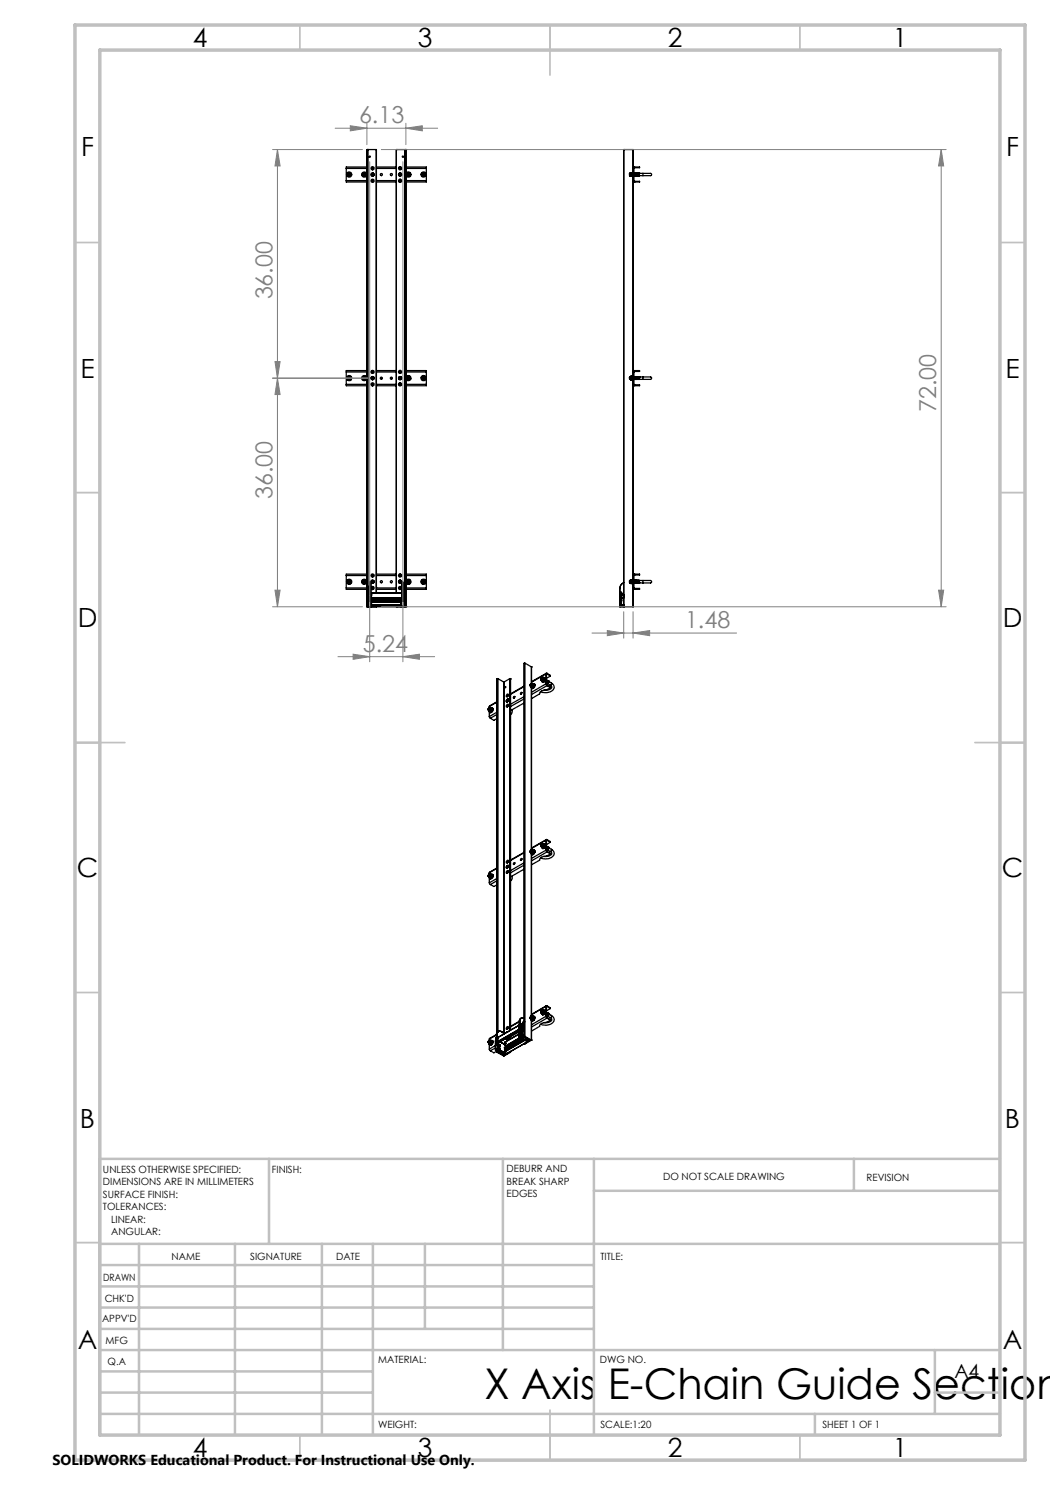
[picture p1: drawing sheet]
<svg xmlns="http://www.w3.org/2000/svg" width="210mm" height="297mm" viewBox="0 0 210 297" stroke-linecap="round" stroke-linejoin="round" font-family="sans-serif">
<defs><g id="words">
<text font-size="8.5" x="96.9" y="279.7">X Axis E-Chain Guide Section</text>
<g font-size="5.3">
<text x="38.5" y="9.5">4</text>
<text x="83.5" y="9.5">3</text>
<text x="133.6" y="9.5">2</text>
<text x="178.6" y="9.5">1</text>
<text x="16.2" y="31.3">F</text>
<text x="201.2" y="31.3">F</text>
<text x="16.1" y="75.5">E</text>
<text x="201.1" y="75.5">E</text>
<text x="15.5" y="125.5">D</text>
<text x="200.5" y="125.5">D</text>
<text x="15.4" y="175.5">C</text>
<text x="200.4" y="175.5">C</text>
<text x="16" y="225.5">B</text>
<text x="201" y="225.5">B</text>
<text x="15.5" y="269.8">A</text>
<text x="200.5" y="269.8">A</text>
<text x="38.5" y="291.5">4</text>
<text x="83.5" y="291.5">3</text>
<text x="133.6" y="291.5">2</text>
<text x="178.6" y="291.5">1</text>
</g>
<g font-size="4.7" fill="#808080">
<text x="71.8" y="24.6">6.13</text>
<text x="54.5" y="59.9" transform="rotate(-90 54.5 59.9)">36.00</text>
<text x="187.2" y="82.4" transform="rotate(-90 187.2 82.4)">72.00</text>
<text x="54.5" y="99.8" transform="rotate(-90 54.5 99.8)">36.00</text>
<text x="137" y="125.6">1.48</text>
<text x="72.6" y="130.3">5.24</text>
</g>
<text font-size="3.9" x="190.9" y="275.5">A4</text>
<text font-size="2.9" x="10.5" y="292.9">SOLIDWORKS Educational Product. For Instructional Use Only.</text>
<g font-size="2">
<text x="20.6" y="234.6">UNLESS OTHERWISE SPECIFIED:</text>
<text x="20.6" y="237.1">DIMENSIONS ARE IN MILLIMETERS</text>
<text x="20.6" y="239.6">SURFACE FINISH:</text>
<text x="54.4" y="234.6">FINISH:</text>
<text x="101.3" y="234.5">DEBURR AND</text>
<text x="101.3" y="237">BREAK SHARP</text>
<text x="101.3" y="239.5">EDGES</text>
<text x="132.6" y="236">DO NOT SCALE DRAWING</text>
<text x="173.3" y="236.2">REVISION</text>
<text x="20.6" y="242.1">TOLERANCES:</text>
<text x="22.2" y="244.6">LINEAR:</text>
<text x="22.2" y="247.1">ANGULAR:</text>
<text x="34.3" y="252">NAME</text>
<text x="50" y="251.9">SIGNATURE</text>
<text x="67.2" y="251.9">DATE</text>
<text x="120.1" y="251.9">TITLE:</text>
<text x="20.6" y="256.1">DRAWN</text>
<text x="20.9" y="260.3">CHK'D</text>
<text x="20.4" y="264.4">APPV'D</text>
<text x="21.1" y="268.8">MFG</text>
<text x="21.5" y="273">Q.A</text>
<text x="75.6" y="272.5">MATERIAL:</text>
<text x="120" y="272.5">DWG NO.</text>
<text x="75.6" y="285.5">WEIGHT:</text>
<text x="120.1" y="285.6">SCALE:1:20</text>
<text x="164.5" y="285.6">SHEET 1 OF 1</text>
</g>
</g></defs>
<g fill="none" stroke="#000" stroke-width=".25">
<path d="M69.3 36.1v.3h4.1M69.3 33.7v2.4M69.3 33.7h4.1M69.3 36.1h4.1M69.5 35.1l.3 .2M69.5 34.7v.4M69.5 34.7l-.1 .2 .1 .2M69.5 35.1l.1 .2h.2M69.6 35h.1M69.7 34.8l-.1 .1M69.8 34.7h.1M69.8 34.5l.3 .2"/>
<path d="M69.8 34.5l-.3 .2M69.8 34.5h-.2l-.1 .2M69.8 34.7a.23 .23 0 0 0-.2 .2 .23 .23 0 0 0 .3 .2 .23 .23 0 0 0 0-.4l-.2 .1M69.8 34.7l-.2 .2M69.8 34.7a.24 .24 0 0 1 .3 .3 .24 .24 0 0 1-.4 .1 .24 .24 0 0 1-.1-.3M70 35.1h.1M70 34.7h.1M70.1 34.7v.4M70.1 35.1l-.3 .2M70.1 34.7l.1 .2-.1 .2M70.1 35.1l-.1 .2h-.2M72.5 35.1l.3 .2"/>
<path d="M72.5 34.7v.4M72.5 34.7l-.1 .2 .1 .2M72.5 35.1l.1 .2h.2M72.6 35l.1 .1M72.8 34.7h.1M72.8 34.5l.4 .2M72.8 34.5l-.3 .2M72.8 34.5h-.2l-.1 .2M72.8 34.5h.3l.1 .2M72.8 34.7a.22 .22 0 0 0-.2 .2 .22 .22 0 0 0 .3 .2 .22 .22 0 0 0 .1-.4h-.3v.2M72.8 34.7l-.1 .2M72.8 34.7a.24 .24 0 0 1 .3 .3 .24 .24 0 0 1-.4 .1 .24 .24 0 0 1-.1-.3"/>
<path d="M73 34.7h.1M73 35.1h.1M73.2 34.7v.4M73.2 35.1l-.4 .2M73.2 34.7l.1 .2-.1 .2M73.2 35.1l-.1 .2h-.3M73.4 34.9a.52 .52 0 0 0-.8-.5 .52 .52 0 0 0-.1 .9 .52 .52 0 0 0 .8-.2l.1-.1M73.4 33.4h-4.1v.3M73.4 29.9h.1M73.4 29.9h1.8M73.4 29.9v91.5M73.5 29.9h.1"/>
<path d="M73.5 29.9v91.5M74.4 33.7h.3M74.4 36.1h.3M74.4 34.9l.1 .1M74.4 34.8h.2M74.4 34.8v.1M74.6 34.8v.1M74.6 35h-.1M74.6 34.9v.1M75.2 29.9l.1 88.7M75.2 29.9v88.7M75.3 33.4h4"/>
<path d="M75.3 36.4h4M75.3 33.7h4M75.3 36.1h4M79.3 29.9h.1M79.3 29.9h1.9M79.3 29.9v88.7M79.9 33.7h.3M79.9 36.1h.3M79.9 34.9v.1M79.9 35h.1M80 34.8h.1M80 34.8l-.1 .1"/>
<path d="M80.1 34.8v.1M80.1 34.9l-.1 .1M81 29.9v91.5M81 29.9h.1M81.2 34.9a.51 .51 0 0 1 .8-.4 .51 .51 0 0 1 0 .8 .51 .51 0 0 1-.8-.3M81.2 33.4h4.1v.3M81.2 29.9h.1M81.2 29.9v91.5M81.2 33.7h4.1M81.2 36.1h4.1M81.4 35.1l.3 .2M81.4 34.7v.4"/>
<path d="M81.4 34.7l-.1 .2 .1 .2M81.4 35.1l.1 .2h.2M81.5 35h.1M81.7 34.7h.1M81.7 34.7a.23 .23 0 0 0-.3 .3 .23 .23 0 0 0 .4 .1 .23 .23 0 0 0 0-.4l-.3 .2M81.7 34.7l-.2 .2M81.7 34.7a.24 .24 0 0 1 .2 .2 .24 .24 0 0 1-.3 .2 .24 .24 0 0 1-.1-.3M81.7 34.5l.3 .2M81.7 34.5l-.3 .2M81.7 34.5h-.2l-.1 .2M81.8 34.7h.1M81.8 35.1h.1"/>
<path d="M81.9 34.7h.1M82 34.7v.4M82 35.1l-.3 .2M82 34.7l.1 .2-.1 .2M82 35.1l-.1 .2h-.2M84.4 35.1l.3 .2M84.4 34.7v.4M84.4 34.7l-.1 .2 .1 .2M84.5 35h.1M84.7 34.7h.1M84.7 34.7a.22 .22 0 0 0-.2 .2 .22 .22 0 0 0 .3 .2 .22 .22 0 0 0 0-.4h-.2l-.1 .2M84.7 34.7l-.2 .2"/>
<path d="M84.7 34.7a.24 .24 0 0 1 .2 .3 .24 .24 0 0 1-.3 .1 .24 .24 0 0 1-.1-.3M84.7 34.6l.3 .2M84.7 34.6l-.3 .1M84.7 34.6l-.2-.1-.1 .2M84.7 34.6h.2l.1 .2M84.8 35.1h.1M84.8 34.7h.1M84.9 34.8h.1M85 35.1l-.3 .2M85 34.8v.3M85 34.8l.1 .2-.1 .1M85.3 36.1v.3h-4.1"/>
<path d="M85.3 33.7v2.4M124.7 29.9h.1M124.7 29.9h1.9M124.7 29.9v91.5M125.9 34.7h.1M125.9 34.7v.4M125.9 35.1h.1M125.9 34.7l.1 .4M126 34.7h.1M126 34.7v.4M126 35.1h.1M126 34.7l.1 .4"/>
<path d="M126.1 35.1h.1M126.1 34.7h.1M126.1 34.7v.4M126.1 35.2l.1 .1M126.1 34.6v.6M126.1 34.7v.1M126.2 34.6v.6M126.2 34.5l-.1 .1M126.2 35.3h.1M126.2 34.5h.1M126.2 34.8v.2M126.2 34.8v.3"/>
<path d="M126.2 35.1v.2M126.2 34.6v.2M126.2 34.5v.1M126.2 34.5v.3M126.2 35v.1M126.2 35h.4M126.2 34.5h.4M126.2 35.3h.4M126.6 34.4v.6M126.6 35v.4M126.6 35.4h.1M126.6 34.4h.1"/>
<path d="M126.6 29.9v91.5M126.6 29.9v4.5M126.6 35.4v39.7M126.6 34.7h.1M126.6 35.1h.1M126.8 34.7v.4M126.8 34.9v.2M126.8 36.1h-.2l.1 .2 .2 .1M126.8 36.1l.1 .2M126.8 33.7v2.4M126.8 34.7h.1M126.8 35.1h.1"/>
<path d="M126.8 34.7l.1 .4M126.9 35.1h.1M126.9 34.7h.1M126.9 34.7v.4M126.9 34.7l.1 .4M126.9 33.5l-.1 .2M126.9 33.4l-.3 .2 .2 .1M126.9 33.4h1v.1h-1M126.9 36.3h1v.1h-1M126.9 33.4v.1M126.9 36.3v.1M127 35.1h.1"/>
<path d="M127 34.7v.4M127 34.7h.1M127 34.7l.1 .4M127.1 35.1h.1M127.1 34.7h.1M127.1 35.1h-.1M127.1 34.7v.4M127.1 34.7h-.1M127.1 34.7l.1 .4M127.2 35.1h.1M127.2 34.7h.1M127.2 34.7v.4"/>
<path d="M127.2 34.7l.1 .4M127.3 35.1h.1M127.3 34.7v.4M127.3 34.7l.1 .4M127.3 34.7h.1M127.4 35.1h.1M127.4 34.7h.1M127.4 34.7v.4M127.4 34.7l.1 .4M127.5 34.7h-.1M127.5 34.7h.1M127.5 35.1h-.1"/>
<path d="M127.5 35.1h.1M127.5 34.7v.4M127.5 34.7l.1 .4M127.6 34.7h.1M127.6 34.7v.4M127.6 35.1h.1M127.6 34.7l.1 .4M127.7 35.1h.1M127.7 34.7h.1M127.7 34.7v.4M127.7 34.7l.1 .4M127.8 34.7h-.1"/>
<path d="M127.8 35.1h.1M127.8 34.7h.1M127.8 35.1h-.1M127.8 34.7v.4h.8M127.8 34.7h.8M128.6 34.7h.3a1.35 1.35 0 0 1 1.4 .2v.1a1.55 1.55 0 0 1-1.4 .1h-.3M128.6 34.7v.4M69.3 76.9v.2h4.1M69.3 74.4v2.5M69.3 74.4h4.1M69.3 76.9h4.1M69.5 75.6l.1 .3"/>
<path d="M69.6 75.9h.4M69.7 75.5a.22 .22 0 0 0 0 .3 .22 .22 0 0 0 .3-.1 .22 .22 0 0 0-.2-.3l-.2 .3M69.7 75.3l-.2 .3M69.7 75.3h.4M69.7 75.3l.2-.1 .2 .1M69.7 75.3h-.2v.3M69.8 75.9h.1M69.8 75.4l-.1 .1M69.8 75.4l-.2 .3M69.8 75.4a.24 .24 0 0 1 .3 .3 .24 .24 0 0 1-.4 .1 .24 .24 0 0 1-.1-.3M70.1 75.6h.1M70.1 75.3l.1 .4"/>
<path d="M70.2 75.7l-.2 .2M72.5 75.7l.2 .2M72.5 75.7v.1l.2 .1M72.6 75.7h.1M72.6 75.3l-.1 .4M72.6 75.3h.4M72.6 75.3l.2-.1 .2 .1M72.8 75.4h.1M72.8 75.4a.21 .21 0 0 0-.2 .2 .21 .21 0 0 0 .3 .2 .21 .21 0 0 0 .1-.3 .18 .18 0 0 0-.2-.1 .18 .18 0 0 0-.1 .3M72.8 75.4l-.1 .3M72.8 75.4a.24 .24 0 0 1 .3 .3 .24 .24 0 0 1-.4 .2 .24 .24 0 0 1-.1-.4M72.9 75.9h.1"/>
<path d="M73 75.3l.2 .3M73 75.3l.2 .1v.2M73 75.5h.1M73.1 75.5h.1M73.1 75.9h-.4M73.1 75.9l-.2 .2-.2-.2M73.1 75.6h.1M73.2 75.6l-.1 .3M73.2 75.6v.2l-.1 .1M73.4 75.6a.51 .51 0 0 0-.8-.4 .51 .51 0 0 0 0 .8 .51 .51 0 0 0 .8-.3M73.4 74.1h-4.1v.3M74.4 74.4h.3"/>
<path d="M74.4 76.9h.3M74.4 75.6v.1M74.4 75.7h.1M74.5 75.5l.1 .1M74.5 75.5l-.1 .1M74.6 75.6v.1M74.6 75.7h-.1M75.3 74.1h4M75.3 77.1h4M75.3 74.4h4M75.3 76.9h4M79.9 74.4h.3"/>
<path d="M79.9 76.9h.3M79.9 75.6v.1M79.9 75.7h.1M80 75.5l.1 .1M80 75.5l-.1 .1M80.1 75.6v.1M80.1 75.7h-.1M81.2 75.6a.51 .51 0 0 1 .8-.4 .51 .51 0 0 1 0 .9 .51 .51 0 0 1-.8-.4M81.2 74.1h4.1v.3M81.2 74.4h4.1M81.2 76.9h4.1M81.4 75.7l.2 .3"/>
<path d="M81.4 75.7v.2l.2 .1M81.4 75.4v.3M81.4 75.4l-.1 .1 .1 .2M81.7 75.4a.22 .22 0 0 0-.3 .2 .22 .22 0 0 0 .3 .2 .22 .22 0 0 0 .1-.3h-.2l-.1 .2M81.7 75.4l-.2 .3M81.7 75.4a.24 .24 0 0 1 .2 .3 .24 .24 0 0 1-.3 .1 .24 .24 0 0 1-.1-.3M81.8 75.8h.1M81.8 75.3l.2 .2M81.8 75.3l-.4 .1M81.8 75.5h.1M81.9 75.5h.1M82 75.9l-.4 .1"/>
<path d="M82 75.5v.4M82 75.5l.1 .2-.1 .2M84.4 75.8l.3 .2M84.4 75.4v.4M84.4 75.4l-.1 .2 .1 .2M84.5 75.7h.1M84.7 75.4l.1 .1M84.7 75.4a.21 .21 0 0 0-.2 .2 .21 .21 0 0 0 .2 .2 .21 .21 0 0 0 .1-.3 .18 .18 0 0 0-.2-.1 .18 .18 0 0 0-.1 .3M84.7 75.4l-.2 .3M84.7 75.4a.24 .24 0 0 1 .2 .3 .24 .24 0 0 1-.3 .2 .24 .24 0 0 1-.1-.4M84.7 75.4h.1M84.7 75.3l.3 .2"/>
<path d="M84.7 75.3l-.3 .1M84.7 75.3l-.2-.1-.1 .2M84.8 75.8h.1M84.8 75.5h.1M84.8 75.4v.1M84.9 75.5h.1M85 75.8l-.3 .2M85 75.8l-.1 .2h-.2M85 75.5v.3M85 75.5l.1 .2-.1 .1M85.3 76.9v.2h-4.1M85.3 74.4v2.5"/>
<path d="M125.9 75.5h.1M125.9 75.5v.3M125.9 75.8l.1 .1M125.9 75.4v.1M125.9 75.4h.1M125.9 75.8h.1M125.9 75.4l.1 .5M126 75.5v.3M126 75.9h.1M126 75.5h.1M126 75.4v.1M126 75.8v.1"/>
<path d="M126 75.4l.1 .5M126 75.4h.1M126 75.8h.1M126 75.8l.1 .1M126 75.4l.1 .1M126.1 75.9h.1M126.1 75.5h.1M126.1 75.5v.3M126.1 75.9l.1 .1M126.1 75.4v.1M126.1 75.8h.1M126.1 75.4h.1"/>
<path d="M126.1 75.8v.1M126.1 75.4v.2M126.2 75.3v.7M126.2 75.3l-.1 .6M126.2 76h.1M126.2 75.3h.1M126.2 75.5v.2M126.2 75.5v.3M126.2 75.8v.2M126.2 75.3v.2M126.2 75.2v.1M126.2 75.2h.1"/>
<path d="M126.2 75.2v.3M126.2 75.7v.1M126.2 75.7h.4M126.2 75.3h.4M126.2 76h.4M126.2 75.2h.4M126.6 75.4h.1M126.6 75.1v1M126.6 76.1h.1M126.6 75.1h.1M126.6 76.1v39.7M126.8 75.5v.3"/>
<path d="M126.8 75.6v.2M126.8 76.9l.1 .1M126.8 76.9l-.2 .1 .3 .1M126.8 74.4v2.5M126.8 75.4h.1M126.8 75.8l.1 .1M126.8 75.4l.1 .1M126.8 75.8h.1M126.8 75.4l.1 .5M126.9 75.9h.1M126.9 75.5h.1M126.9 75.5v.3"/>
<path d="M126.9 75.4v.1M126.9 75.8v.1M126.9 75.4h.1M126.9 75.8h.1M126.9 75.4v.5M126.9 75.4l.1 .5M126.9 75.5l.1 .3M126.9 74.1l-.3 .2 .2 .1M126.9 74.3l-.1 .1M126.9 74.1h1v.2h-1M126.9 77h1v.1h-1M126.9 74.1v.2"/>
<path d="M126.9 77v.1M127 75.4v.1M127 75.8v.1M127 75.5v.3M127 75.4v.5M127 75.4h.1M127 75.9h.1M127 75.8h.1M127 75.5h.1M127 75.5l.1 .3M127.1 75.4l-.1 .1M127.1 75.8v.1"/>
<path d="M127.1 75.4h.1M127.1 75.4v.1M127.1 75.8l-.1 .1M127.1 75.8h.1M127.1 75.4v.5M127.1 75.9h.1M127.1 75.5h.1M127.1 75.5v.3M127.1 75.8l.1 .1M127.1 75.4l.1 .1M127.1 75.4l.1 .5M127.2 75.9h.1"/>
<path d="M127.2 75.5h.1M127.2 75.5v.3M127.2 75.4v.1M127.2 75.8v.1M127.2 75.4h.1M127.2 75.8h.1M127.2 75.4v.5M127.2 75.4l.1 .5M127.2 75.5l.1 .3M127.3 75.4v.1M127.3 75.8v.1M127.3 75.5v.3"/>
<path d="M127.3 75.4l.1 .5M127.3 75.4h.1M127.3 75.9h.1M127.3 75.8h.1M127.3 75.8l.1 .1M127.3 75.4l.1 .1M127.4 75.9h.1M127.4 75.5h.1M127.4 75.5v.3M127.4 75.4v.1M127.4 75.8v.1M127.4 75.4h.1"/>
<path d="M127.4 75.8h.1M127.4 75.4v.5M127.4 75.5l.1 .3M127.5 75.4l-.1 .1M127.5 75.8v.1M127.5 75.4h.1M127.5 75.4v.1M127.5 75.8l-.1 .1M127.5 75.8h.1M127.5 75.4v.5M127.5 75.9h.1M127.5 75.5h.1"/>
<path d="M127.5 75.5v.3M127.5 75.8l.1 .1M127.5 75.4l.1 .5M127.6 75.4v.1M127.6 75.5v.3M127.6 75.9h.1M127.6 75.5h.1M127.6 75.8v.1M127.6 75.4l.1 .5M127.6 75.4h.1M127.6 75.8h.1M127.6 75.8l.1 .1"/>
<path d="M127.6 75.4l.1 .1M127.7 75.9h.1M127.7 75.5h.1M127.7 75.5v.3M127.7 75.4v.1M127.7 75.8v.1M127.7 75.4h.1M127.7 75.8h.1M127.7 75.4v.5M127.7 75.5l.1 .3M127.8 75.4l-.1 .1M127.8 75.4h.1"/>
<path d="M127.8 75.8l-.1 .1M127.8 75.8h.1M127.8 75.4v.5h.8M127.8 75.4v.1M127.8 75.4h.8M128.6 75.4h.3a1.35 1.35 0 0 1 1.4 .2v.1a1.35 1.35 0 0 1-1.4 .2h-.3M128.6 75.4v.5M69.3 117.6v.3h4.1M69.3 115.1v2.5M69.3 115.1h4.1M69.3 117.6h4.1M69.5 116.4l.2 .3"/>
<path d="M69.6 116.3l.1 .2M69.6 116.1l-.1 .3M69.6 116.1l-.2 .1 .1 .2M69.7 116.6h.1M69.8 116.1h.1M69.8 116.1a.23 .23 0 0 0-.2 .2 .23 .23 0 0 0 .3 .2 .23 .23 0 0 0 .1-.3h-.3M69.8 116.1l-.2 .3 .1-.2M69.8 116.1a.24 .24 0 0 1 .3 .3 .24 .24 0 0 1-.3 .2 .24 .24 0 0 1-.2-.3v-.1M70 116l-.4 .1M70 116l.2 .3M70 116l.1 .1 .1 .2M70 116.5h.1"/>
<path d="M70.1 116.6l-.4 .1M70.1 116.6l-.2 .2-.2-.1M70.2 116.3l-.1 .3M70.2 116.3v.2l-.1 .1M72.5 116.3l.2 .4M72.5 116.3v.3l.2 .1M72.6 116.5h.1M72.7 116.7h.3M72.7 116l-.2 .3M72.7 116h.3M72.7 116l.1-.1 .2 .1M72.7 116l-.2 .1v.2"/>
<path d="M72.7 116.7l.1 .1 .2-.1M72.7 116.2l.1-.1-.1 .3a.2 .2 0 0 1 .2-.2 .2 .2 0 0 1 .2 .3 .2 .2 0 0 1-.4 0l-.1-.2zM72.7 116.5h.1M72.8 116.1a.24 .24 0 0 1 .3 .3 .24 .24 0 0 1-.3 .2 .24 .24 0 0 1-.2-.4M72.8 116.1h.1M73 116.1h.1M73 116.5h.1M73 116.1v.1M73 116l.2 .3M73 116l.2 .1v.2M73.1 116.5h.1M73.2 116.3l-.2 .4"/>
<path d="M73.2 116.3v.3l-.2 .1M73.4 116.3a.51 .51 0 0 0-.8-.4 .51 .51 0 0 0 0 .9 .51 .51 0 0 0 .8-.4M73.4 114.8h-4.1v.3M73.7 119.5h.5v.1l6.7-.1M73.7 117.3v.8M73.7 118.9h.5M73.7 119.3v.2M73.7 117.3h.2M73.7 118.1h.2M73.9 119.7l-.2 .2 .2 .2M73.9 119.7l.3 .2-.3 .2M73.9 116.4v1.3"/>
<path d="M73.9 119.8l-.1 .1 .1 .1M73.9 119.8l.2 .1-.2 .1M73.9 117.7v.7h-.2v.7v2.3M73.9 117.7h.3M73.9 116.4h.3M74.2 119.2h.1M74.2 116.4v1.3M74.2 118.9h.1M74.2 117.7v1h-.5M74.2 118.9v.4h-.5M74.2 118.6h6.2M74.3 119.6h.1"/>
<path d="M74.3 119.6v1.8M74.4 115.1h.3M74.4 117.6h.3M74.4 116.4h.1M74.4 116.3v.1M74.5 116.2l.1 .1M74.5 116.2l-.1 .1M74.6 116.3v.1M74.6 116.4h-.1M75.2 119.6v.4M75.3 114.8h4M75.3 117.9h4"/>
<path d="M75.3 119.6v.4M75.3 115.1h4M75.3 117.6h4M79.3 119.6v.4M79.9 115.1h.3M79.9 117.6h.3M79.9 116.4h.1M79.9 116.3v.1M80 116.2l.1 .1M80 116.2l-.1 .1M80.1 116.4h-.1M80.1 116.3v.1"/>
<path d="M80.3 119.6h.1M80.3 119.6v1.8M80.4 119.2h.1M80.4 116.4v1.3M80.4 117.7v1h.4M80.4 117.7h.2M80.4 116.4h.2M80.6 119.7l.2 .1v.2l-.2 .1M80.6 119.7l-.2 .1 .2 .3M80.6 119.7l-.2 .2 .2 .2M80.6 119.7l.2 .2-.2 .2M80.6 116.4v1.3"/>
<path d="M80.6 117.3h.2v.8h-.2M80.6 119.8h.1l-.1 .2M80.6 119.8h-.1l.1 .2M80.6 119.8l.1 .1-.1 .1M80.6 119.8l-.1 .1 .1 .1M80.6 117.7v.7h.2l.1 .7v2.3M80.8 118.9h-.4v.4h.5M80.8 119.3v.2M81.2 116.3a.52 .52 0 0 1 .8-.4 .52 .52 0 0 1 0 .9 .52 .52 0 0 1-.8-.4M81.2 114.8h4.1v.3M81.2 115.1h4.1M81.2 117.6h4.1"/>
<path d="M81.4 116.5l.2 .2M81.4 116.5v.2h.2M81.4 116.1v.4M81.5 116.2l.2-.1-.2 .3a.2 .2 0 0 1 .2-.2 .2 .2 0 0 1 .2 .3 .2 .2 0 0 1-.3 0zM81.6 116.6h.1M81.7 116.1a.24 .24 0 0 1 .2 .2 .24 .24 0 0 1-.2 .3 .24 .24 0 0 1-.2-.3v-.1M81.7 116.1h.1M81.7 116l-.3 .1M81.7 116l.3 .2M81.7 116h-.2l-.1 .1M81.9 116.4h.1M82 116.6l-.4 .1"/>
<path d="M82 116.6l-.2 .1h-.2M82 116.2v.4M84.4 116.2v.4M84.4 116.2l-.1 .2 .1 .2M84.4 116.6l.3 .1M84.4 116.6l.1 .1h.2M84.6 116.6h.1M84.7 116.6h.1M84.7 116l-.3 .2M84.7 116l.3 .1M84.7 116h.2l.1 .1M84.7 116.1l.2 .2"/>
<path d="M84.7 116.1l-.2 .1M84.7 116.1l-.2 .3a.22 .22 0 0 1 .3-.2 .22 .22 0 0 1 .1 .3 .22 .22 0 0 1-.3 0l-.1-.3M84.7 116.1a.24 .24 0 0 1 .2 .3 .24 .24 0 0 1-.3 .2 .24 .24 0 0 1-.1-.4M84.7 116.1h.1M84.9 116.4h.1M85 116.1v.4M85 116.1l.1 .2-.1 .2M85 116.5l-.3 .2M85.3 117.6v.3h-4.1M85.3 115.1v2.5M124 118.4h.2l.5 .5M124 117.7v3.7h2.6"/>
<path d="M124 119.3h.3v.2h-.3M124 118.7h.3v.2h-.3M124 119.1h.7M124 119h.7M124.3 119.7v1.3h.4h-.2M124.3 119.7v.5M124.4 116.8l-.4 .9 .1-.6 .6-.5zM124.7 119.3v.4h-.4M125.9 116.2h.1M125.9 116.2v.3M125.9 116.2v.4M125.9 116.5l.1 .1"/>
<path d="M125.9 116.1v.1M125.9 116.1h.1M125.9 116.5v.1M125.9 116.5h.1M125.9 116.1l.1 .5M126 116.2v.3M126 116.2h.1M126 116.6h.1M126 116.5v.1M126 116.1l.1 .5M126 116.5h.1M126 116.1v.1"/>
<path d="M126 116.5l.1 .1M126 116.1l.1 .1M126.1 116.6h.1M126.1 116.2h.1M126.1 116.2v.3M126.1 116.6l.1 .1M126.1 116.1v.1M126.1 116.1h.1M126.1 116.5v.1M126.1 116.5h.1M126.1 116.1v.2M126.2 116v.7"/>
<path d="M126.2 116l-.1 .6M126.2 116.5v.2M126.2 116.1v.4M126.2 116v.1M126.2 116.1v.2M126.2 116h.1M126.2 116.3v.2M126.2 116.7h.4M126.2 116.3h.4M126.2 116h.4M126.6 116.1h.1M126.6 116.6h.1"/>
<path d="M126.6 115.8v1M126.6 116.8v.1M126.6 116.9h.1M126.6 115.8h.1M126.6 116.9v4.5M126.6 116.2h.1M126.8 116.2v.3M126.8 116.3v.2M126.8 116.1h.1M126.8 117.6l-.2 .1 .3 .2M126.8 117.6l.1 .1M126.8 116.1h.3"/>
<path d="M126.8 116.6h.3M126.8 115.1v2.5M126.8 116.1v.1M126.8 116.5l.1 .1M126.8 116.1l.1 .1M126.8 116.5v.1M126.8 116.5h.1M126.8 116.1l.1 .5M126.8 116.6h.1M126.9 116.6h.1M126.9 116.2h.1M126.9 116.2v.3"/>
<path d="M126.9 116.1v.1M126.9 116.5v.1M126.9 116.1h.1M126.9 116.5h.1M126.9 116.1v.5M126.9 116.1l.1 .5M126.9 116.2l.1 .3M126.9 115l-.1 .1M126.9 114.8l-.3 .2 .2 .1M126.9 117.7h1v.2h-1M126.9 114.8h1v.2h-1M126.9 114.8v.2"/>
<path d="M126.9 117.7v.2M127 116.1h.1M127 116.5v.1M127 116.2v.3M127 116.1v.5M127 116.6h.1M127 116.5h.1M127 116.2v.4M127 116.2h.1M127 116.2l.1 .3M127.1 116.1l-.1 .1M127.1 116.5v.1"/>
<path d="M127.1 116.1h.1M127.1 116.1v.1M127.1 116.5l-.1 .1M127.1 116.5h.1M127.1 116.6h.1M127.1 116.1v.5M127.1 116.2h.1M127.1 116.2v.3M127.1 116.5l.1 .1M127.1 116.1l.1 .1M127.1 116.1l.1 .5M127.2 116.6h.1"/>
<path d="M127.2 116.2h.1M127.2 116.2v.3M127.2 116.1v.1M127.2 116.5v.1M127.2 116.1h.1M127.2 116.5h.1M127.2 116.1v.5M127.2 116.1l.1 .5M127.2 116.2l.1 .3M127.3 116.1v.1M127.3 116.5v.1M127.3 116.2v.3"/>
<path d="M127.3 116.1l.1 .5M127.3 116.6h.1M127.3 116.5h.1M127.3 116.1h.1M127.3 116.5l.1 .1M127.3 116.1l.1 .1M127.4 116.6h.1M127.4 116.2h.1M127.4 116.2v.3M127.4 116.1v.1M127.4 116.5v.1M127.4 116.1h.1"/>
<path d="M127.4 116.5h.1M127.4 116.1v.5M127.4 116.2l.1 .3M127.5 116.1l-.1 .1M127.5 116.5v.1M127.5 116.1h.1M127.5 116.1v.1M127.5 116.5l-.1 .1M127.5 116.5h.1M127.5 116.1v.5M127.5 116.6h.1M127.5 116.2h.1"/>
<path d="M127.5 116.2v.3M127.5 116.5l.1 .1M127.5 116.1l.1 .5M127.6 116.1v.1M127.6 116.2v.3M127.6 116.2h.1M127.6 116.6h.1M127.6 116.5v.1M127.6 116.1l.1 .5M127.6 116.5h.1M127.6 116.5l.1 .1M127.6 116.1l.1 .1"/>
<path d="M127.7 116.6h.1M127.7 116.2h.1M127.7 116.2v.3M127.7 116.1v.1M127.7 116.5v.1M127.7 116.1h.1M127.7 116.5h.1M127.7 116.1v.5M127.7 116.2l.1 .3M127.8 116.1l-.1 .1M127.8 116.1h.1M127.8 116.5l-.1 .1"/>
<path d="M127.8 116.5h.1M127.8 116.1v.5h.8M127.8 116.1v.1M127.8 116.5v.1M127.8 116.1h.8M128.6 116.1h.3a1.35 1.35 0 0 1 1.4 .2v.1a1.35 1.35 0 0 1-1.4 .2h-.3M128.6 116.1v.5M73.4 121.4h.1M73.4 121.4h1.8M73.5 121.4h.1M73.9 121.4h.3M74.2 120h6.1v1.3h-6.1z"/>
<path d="M74.2 120.2h.1M74.2 121.2h6.1M74.3 120.2h.1M74.3 121.2h.1M74.3 120.2h6M74.3 120.4h6M74.3 120.9h6M75.2 121.3v.1M75.3 121.3l-.1 .1M79.3 121.4h.1M79.3 121.4h1.9M79.3 121.3v.1"/>
<path d="M80.3 120.2h.1M80.3 121.2h.1M80.6 121.4h.2M81 121.4h.1M81.2 121.4h.1M99.4 135.8h.1M99.4 135.8v70.7M99.5 135.7h.1M99.5 135.7v70.7M99.5 135.7l-.1 .1M99.6 135.7v70.7M99.6 135.7l1.2 .7"/>
<path d="M100.8 136.4h.1M100.8 136.4v70.3M101 137.4l.1-.1v.2zM101.1 137.4v.1M101.4 139.9l.1-.1a.25 .25 0 0 1 .2 .2 .25 .25 0 0 1-.2 .3h-.3zM101.4 138.9l.1-.1a.25 .25 0 0 1 .2 .4 .25 .25 0 0 1-.5 0zM101.4 139.9a.25 .25 0 0 1 .3 .3 .25 .25 0 0 1-.3 .2l-.2-.2zM101.6 139.8h.1M101.6 139.8l.1 .2M101.6 139.1l-.1 .1M101.7 139l-.2 .1v.2M101.7 139l-.2 .3"/>
<path d="M101.7 139l-.2 .1M102 135.7h.1M102 135.7l-1.2 .7M102 135.7v70.4M102 135.7l.1 .1M102.1 135.8h.1M102.1 135.8v70.2M103 139.3l-.2 .3M104.4 138.5l-.2 .3M104.8 137.2l-2.7 1.6M104.8 139.8l-2.7 1.5M104.8 139.3l-2.7 1.6"/>
<path d="M104.8 137.3l-2.7 1.6M104.9 132.6l-.1 74.7M104.9 132.6v74.7M104.9 132.6h.1M105 132.6v74.7M105 132.6l1.3 .8M106 137h.1M106.1 137.2l.1 .2M106.1 137.2h.1M106.1 136.8h.1M106.1 136.8l.2 .1-.2 .3-.1-.2M106.2 137.2h.1"/>
<path d="M106.2 137.4h.1M106.2 136.8h.1M106.2 136.8v-.1a.23 .23 0 0 1 .1 .3 .23 .23 0 0 1-.3 .2M106.2 137.4l.2 .2 .4-.2M106.3 136.8h.2M106.3 136.8h.1M106.3 136.8v.3l-.2 .1M106.3 133.4h.1M106.3 133.4v3.4M106.3 137.6v32.4M106.3 137.4h-.1M106.3 136.8l.1 .3-.3 .1"/>
<path d="M106.4 137.2h-.2M106.4 137.2h.1M106.4 136.8v.3M106.4 136.8l-.1 .4h-.1M106.4 136.8a.23 .23 0 0 1 0 .3 .23 .23 0 0 1-.3 .1M106.4 136.8h.1M106.4 136.8v.4M106.4 137.1v.1M106.5 137.3l-.2 .1M106.5 136.7h-.1M106.5 137.3l.3 .1M106.5 136.7l.4 .4"/>
<path d="M106.5 136.7l.1 .1M106.5 136.8h.1M106.5 136.8v.5l-.3 .1M106.6 136.8v.3M106.6 137.1l-.3 .3M106.6 137.1l-.1 .2M106.6 136.8v.1M106.6 136.8a.47 .47 0 0 1 .4 .5 .47 .47 0 0 1-.6 .4l-.2-.2M106.6 136.9v.2M106.6 136.9l.3 .2M106.9 136.8a.54 .54 0 0 1 0 .6 .54 .54 0 0 1-.6 .3M106.9 137.1l-.1 .3"/>
<path d="M107.9 138.8l-1.6 .9M107.9 138.7v.1M108.1 135.8h.1M108.2 136h.1M108.3 135.5h.1a.22 .22 0 0 1 .1 .3 .22 .22 0 0 1-.3 .1l.1 .2M108.3 135.6h.1M108.3 136h.1M108.3 135.6h.1l-.1 .3-.2-.1M108.3 136.1v.1M108.3 136.1h.1M108.3 136.2l.2 .1 .3-.1M108.4 135.5h.1"/>
<path d="M108.4 135.5l.3 .1M108.4 135.6h.1a.24 .24 0 0 1 0 .3 .24 .24 0 0 1-.3 .1M108.4 135.5v.3l-.2 .2M108.4 136.1l-.1 .1M108.5 135.6h.1M108.5 135.9l-.2 .1M108.5 135.9h.1M108.5 135.6a.26 .26 0 0 1 0 .3 .26 .26 0 0 1-.2 .1M108.5 135.6a.23 .23 0 0 1 .1 .3 .23 .23 0 0 1-.4 .1M108.5 135.6v.3M108.6 135.6l-.1 .3M108.6 136.1h-.2"/>
<path d="M108.6 135.5l.1 .1-.1 .4-.3 .1M108.6 136.1l.2 .1M108.7 135.5h-.1M108.7 135.5l.3 .4M108.7 135.5v.1M108.7 135.9l-.3 .2M108.7 135.9l-.1 .2M108.7 135.6v.3M108.7 135.6l.1 .1M108.8 135.5a.43 .43 0 0 1 .3 .4 .43 .43 0 0 1-.3 .5l-.3 .1-.1-.3M108.8 135.7l-.1 .2M108.8 135.7l.2 .2"/>
<path d="M109 135.5a.53 .53 0 0 1 .1 .7 .53 .53 0 0 1-.6 .2M109 135.9l-.2 .3M109.2 136.8l.2 .3M109.2 136.8h.1M109.2 134.8v2M109.2 134.8l.1 .1M109.2 136.8l-2.9 1.7M109.2 134.8l-2.9 1.7M109.3 134.7l-3 1.6M109.3 136.8l.1 .2M109.3 134.9v1.9M109.3 136.1h.1"/>
<path d="M109.3 136.1v.3v-.3v.1M109.4 136.1v.2l-.1 .2 .1-.4M109.4 136.1h.1M109.4 136.6h.1M109.4 136.1l.1 .1-.2 .4 .2-.2-.1-.3M109.4 134.7l-.2 .1M109.4 134.8l-.1 .1M109.4 134.7v.1M109.4 137v.1M109.4 137l.7 .4v.1M109.4 134.7l.7 .4v.1M109.4 137.1l.7 .4"/>
<path d="M109.4 134.8l.7 .4M109.4 137.1l-3.1 1.8M109.4 136.7h.1M109.5 136.1v.2l-.2 .3 .2-.1v-.4M109.5 136.1h.1M109.5 136.2a.29 .29 0 0 1-.2 .4M109.5 136.2h.1M109.6 136.2v.4h-.2M109.6 136.2h.1M109.6 136.2v.2l-.2 .2M109.7 136.3l.1 .1M109.7 136.2v.3l-.2 .2"/>
<path d="M109.7 136.3h.1M109.7 136.3l-.1-.1a.26 .26 0 0 1 .1 .3 .26 .26 0 0 1-.3 .2M109.7 136.3l.6 .3M109.8 136.4l-.2 .3M109.8 136.4l-.3 .3 .5 .3M110 137a.47 .47 0 0 1 .3 .6 .47 .47 0 0 1-.5 .3l-1 .1M110.1 137.5l-.8 .5a1.2 1.2 0 0 0-1.4 .8M110.1 135.2l-.8 .4M110.3 136.6a.99 .99 0 0 1 .5 1.2 .99 .99 0 0 1-1.1 .7h-.8l-.8-.1M110.3 136.6v.3l-.3 .1M124.3 120v.1M124.3 120.2h.1"/>
<path d="M124.5 121h.2zM124.5 121h.1M124.7 121.4h.1M97.6 141.8h.1M97.7 142l.1 .2M97.7 142h.1M97.8 141.6h.1M97.8 142.1h.1M97.8 141.6h.1a.22 .22 0 0 1 0 .3 .22 .22 0 0 1-.2 .1M97.8 141.6h.1l-.1 .3-.2 .1v-.2M97.8 142.2v.1M97.8 142.2h.2"/>
<path d="M97.9 143.3l.2 .3M97.9 141.3v.3M97.9 142.4v.9M97.9 141.6h.1M97.9 141.6h.2M97.9 141.6l.1 .1a.24 .24 0 0 1 0 .2 .24 .24 0 0 1-.3 .1M97.9 141.6l.1 .2-.3 .2M98 141.6h.1M98 142.2l-.2 .1M98 141.6a.26 .26 0 0 1 0 .3 .26 .26 0 0 1-.2 .2M98 141.6a.23 .23 0 0 1 0 .4 .23 .23 0 0 1-.3 0M98 142l-.2 .1"/>
<path d="M98 142h.1M98 141.7h.1M98 141.7v.2M98 141.7v.3M98.1 143.6l.7 .5 .6-.4M98.1 142.1l-.1 .1M98.1 142.1l.3 .2M98.1 141.6h.1M98.1 141.5l-.1 .1M98.1 141.6v.4l-.3 .2M98.1 141.5l.4 .4M98.1 141.5l.1 .1"/>
<path d="M98.2 141.6v.4M98.2 142l-.2 .2M98.2 142l-.1 .1M98.2 141.6l.1 .1M98.2 141.6a.47 .47 0 0 1 .4 .6 .47 .47 0 0 1-.6 .3l-.1-.2M98.3 141.7l-.1 .3M98.3 141.7l.2 .2M98.4 142.3l-.3 .1-.3-.1M98.5 141.6a.53 .53 0 0 1 0 .6 .53 .53 0 0 1-.5 .3M98.5 141.9l-.1 .4M99.4 140.3l-1.5 1M99.4 142.9l-1.3 .7"/>
<path d="M99.4 142.4l-1.5 .9M99.4 140.4l-1.5 .9M101.3 140.4h.1M101.3 140.4h.2M101.4 141l.1-.1a.25 .25 0 0 1 .2 .2 .25 .25 0 0 1-.2 .3h-.3zM101.4 140.2h.1M101.4 140v.2M101.4 140l.1 .1M101.5 140h.1M101.5 140h-.1M101.5 141.3l.1-.3-.1 .3M101.5 140.2h-.1"/>
<path d="M101.5 140.1h.1M101.5 140.1l-.1 .1M101.6 140l-.2 .2M101.6 140h.1M101.7 141.1l-.2 .1M102.4 142v.4l-.3 .5M104.8 140.6l-2.7 1.5M97.6 175.1h.1M97.7 174.9h.1l.1 .1-.3 .2zM97.7 175.3h.1M97.7 175.4l.2 .2M97.7 175.4l.1 .1"/>
<path d="M97.7 175.4h.1M97.8 174.9l.1-.1a.24 .24 0 0 1 0 .3 .24 .24 0 0 1-.2 .2l.1 .2M97.8 174.9h.1M97.8 175.3h.1M97.8 174.9h.1v.2l-.2 .2-.1-.2M97.8 175.5h.1M97.9 176.6l.2 .3M97.9 174.6v.2M97.9 175.6v1M97.9 175.3h.1M97.9 174.8v.1M97.9 174.9h.1a.24 .24 0 0 1 0 .3 .24 .24 0 0 1-.3 .1"/>
<path d="M97.9 174.9v.3l-.2 .1M98 174.9h.1M98 174.9a.29 .29 0 0 1-.2 .4M98 174.9a.25 .25 0 0 1 0 .3 .25 .25 0 0 1-.3 .1M98 174.8h.1M98 174.9v.3M98 174.9l.1 .1M98.1 175.4l-.3 .1M98.1 175.4l-.2 .1M98.1 175l-.2 .3M98.1 175h.1M98.1 176.9l.7 .4 .6-.4"/>
<path d="M98.1 174.8l-.2 .1M98.1 174.8h.1M98.1 174.8l.1 .2M98.1 174.8l.1 .1M98.2 175l-.1 .4M98.2 175v.3M98.2 174.9a.41 .41 0 0 1 .4 .4 .41 .41 0 0 1-.3 .4l-.3 .1-.1-.3M98.2 175.3l-.1 .1M98.2 175.3l.2 .1M98.2 174.9l.3 .1-.1 .4M98.2 174.9v.1M98.4 175.4l-.2 .2-.3-.1"/>
<path d="M98.5 174.9a.53 .53 0 0 1 0 .6 .53 .53 0 0 1-.5 .3M99.4 173.6l-1.5 1M99.4 176.1l-1.3 .8M99.4 175.7l-1.5 .9M99.4 173.7l-1.5 .9M101.3 173.6h.2M101.4 174.2l.1-.1a.27 .27 0 0 1 .1 .4 .27 .27 0 0 1-.4 .1zM101.4 172.2l.1-.2a.27 .27 0 0 1 .1 .4 .27 .27 0 0 1-.4 .1zM101.4 173.2l.1-.1a.27 .27 0 0 1 .1 .3 .27 .27 0 0 1-.4 .1zM101.4 173.2l.1-.1a.24 .24 0 0 1 .2 .4 .24 .24 0 0 1-.4 .1zM101.4 173.4v.1M101.4 173.5h.1"/>
<path d="M101.4 173.4l.1 .1M101.5 173.3l-.1 .1M101.5 174.5l.2-.2-.2 .1v.2M101.5 173.3h.1M101.5 172.4l.2-.1-.2 .2M101.5 173.2v.3M101.5 173.2v.1M101.5 173.2l.1 .1M101.5 173.3v.1M101.6 173.1h.1M101.6 173.1l.1 .1M101.6 172.4l-.1 .1"/>
<path d="M101.7 174.3l-.2 .1v.2M101.7 172.3h-.2v.2M102.4 175.2v.7l-.3 .3M102.8 172.6a.16 .16 0 0 1 .1 .2 .16 .16 0 0 1-.2 0zM103 172.6l-.2 .3M104.4 171.8l-.2 .3M104.8 170.5l-2.7 1.5M104.8 173.8l-2.7 1.6M104.8 173l-2.7 1.6M104.8 172.5l-2.7 1.6M104.8 170.5l-2.7 1.6M106 170.3h.1"/>
<path d="M106 170.2v.1M106.1 170.5l.1 .1M106.1 170h.1M106.1 170l.2 .2-.2 .2-.1-.1M106.1 170.6l.1 .1M106.2 170.6h.1M106.2 170h.1M106.2 170a.19 .19 0 0 1 .1 .3 .19 .19 0 0 1-.3 .1M106.2 170.5h.1M106.2 170.7l.2 .1 .3-.1M106.3 170l.3 .1M106.3 170h.1"/>
<path d="M106.3 170.6l-.1 .1M106.3 170v.4l-.2 .1M106.3 170.8v32.5M106.3 170.4l-.1 .1M106.3 170.4h.1M106.3 170l.1 .2-.3 .3M106.3 170a.24 .24 0 0 1 .1 .4 .24 .24 0 0 1-.3 .1M106.3 170l.1 .1M106.4 170.1v.2M106.4 170l-.1 .4-.1 .1M106.4 170.1h.1M106.4 170.1l-.1 .3"/>
<path d="M106.4 170.6h-.1M106.4 170.6l.3 .1M106.5 170v.5l-.3 .1M106.5 170.4l-.2 .2M106.5 170.4l-.1 .2M106.6 170.1l-.1 .3M106.6 170.1v.1M106.6 170h-.1M106.6 170l.3 .4M106.6 170v.1M106.6 170a.45 .45 0 0 1 .4 .5 .45 .45 0 0 1-.4 .4h-.2l-.2-.2M106.6 170.2l-.1 .2"/>
<path d="M106.6 170.2l.3 .2M106.9 170a.56 .56 0 0 1 0 .7 .56 .56 0 0 1-.6 .2M106.9 170.4l-.2 .3M107.9 171.9v.1M107.9 172l-1.6 1M108.1 169h.1M108.2 169.2l.2 .2M108.2 168.9l.2-.1-.2 .3zM108.3 168.8h.1M108.3 168.8h.1a.24 .24 0 0 1 0 .2 .24 .24 0 0 1-.2 .2M108.3 168.8h.1v.2l-.2 .2-.1-.2M108.3 169.4v.1"/>
<path d="M108.3 169.5l.2 .1 .3-.1M108.4 168.8h.1M108.4 169.4l-.1 .1M108.4 168.8l.1 .1a.24 .24 0 0 1 0 .2 .24 .24 0 0 1-.3 .1M108.4 168.8v.3l-.2 .1M108.5 168.8h.1M108.5 169.2l-.2 .1M108.5 169.2h.1M108.5 168.8a.26 .26 0 0 1 0 .3 .26 .26 0 0 1-.2 .1M108.5 168.8a.25 .25 0 0 1 .1 .3 .25 .25 0 0 1-.4 .1M108.5 169.7h.1M108.5 168.8v.3"/>
<path d="M108.6 168.9l-.1 .3M108.6 169.3l-.2 .1M108.6 169.3l.2 .2M108.7 168.8h-.3M108.7 168.8h.1M108.7 168.7h-.1a.4 .4 0 0 1 .1 .4 .4 .4 0 0 1-.4 .3M108.7 168.7l.3 .4M108.7 168.7v.1M108.7 169.2l-.3 .2M108.7 169.2l-.1 .1M108.7 168.8v.4M108.7 168.8l.1 .2"/>
<path d="M108.8 168.8a.45 .45 0 0 1 .3 .5 .45 .45 0 0 1-.4 .4l-.3-.2M108.8 169l-.1 .2M108.8 169l.2 .1M109 168.8a.55 .55 0 0 1 .1 .6 .55 .55 0 0 1-.6 .3M109 169.1l-.2 .4M109.2 170l.2 .4M109.2 170l.1 .1M109.2 168v2M109.2 168l.1 .1M109.2 170l-2.9 1.7M109.2 168l-2.9 1.7M109.3 167.9l-3 1.7"/>
<path d="M109.3 169.3v.2zM109.3 169.3v.3v-.3M109.3 170.1l.1 .1M109.3 168.1v2M109.3 169.9h.1M109.3 169.3h.1M109.4 169.9h.1M109.4 169.3l-.1 .4M109.4 169.4l.1 .1-.2 .3M109.4 169.3l-.1 .5M109.4 167.9l-.2 .1M109.4 168.1h-.1"/>
<path d="M109.4 167.9v.2M109.4 170.2v.2M109.4 167.9l.7 .4v.1M109.4 170.2l.7 .6M109.4 170.4l.7 .4M109.4 168.1l.7 .3M109.4 170.4l-3.1 1.8M109.4 169.4h.1M109.4 169.4l.1 .2-.2 .2M109.5 169.4v.3l-.2 .1M109.5 169.9l.5 .4M109.5 169.4h.1"/>
<path d="M109.5 169.4a.23 .23 0 0 1 .1 .3 .23 .23 0 0 1-.3 .1M109.5 169.4a.26 .26 0 0 1 .1 .3 .26 .26 0 0 1-.3 .2M109.6 169.5a.24 .24 0 0 1 0 .3 .24 .24 0 0 1-.2 .1M109.6 169.5h.1M109.6 169.5v.3l-.2 .1M109.6 169.5a.23 .23 0 0 1 .1 .3 .23 .23 0 0 1-.3 .1M109.7 169.5l.1 .1M109.7 169.5v.3l-.2 .1M109.7 169.5h.1M109.7 169.5l.6 .4M109.8 169.6l-.2 .3M109.8 169.6l-.3 .3"/>
<path d="M110 170.3a.43 .43 0 0 1 .3 .5 .43 .43 0 0 1-.4 .3l-1.1 .2M110.1 170.8l-.8 .4a1.2 1.2 0 0 0-1.4 .8M110.1 168.4l-.8 .5M110.3 169.9a.97 .97 0 0 1 .5 1 .97 .97 0 0 1-.9 .8l-.9 .1-.9-.2M110.3 169.9v.2l-.3 .2M97.6 208.3h.1M97.7 208.5l.1 .2M97.7 208.5h.1M97.7 208.7l.1 .1M97.8 208.1h.1M97.8 208.6h.1M97.8 208.1h.1a.22 .22 0 0 1 0 .3 .22 .22 0 0 1-.2 .1"/>
<path d="M97.8 208.1h.1l-.1 .3-.2 .1v-.2M97.8 208.8l.2 .1 .3-.1M97.8 208.7h.1M97.9 209.8l.2 .3M97.9 207.8v.3M97.9 208.9v.9M97.9 208.7l-.1 .1M97.9 208.1h.1M97.9 208.1h.2M97.9 208.1l.1 .1a.24 .24 0 0 1 0 .2 .24 .24 0 0 1-.3 .1M97.9 208.1l.1 .2-.3 .2M97.9 208.1a.22 .22 0 0 1 .2 .4 .22 .22 0 0 1-.4 0"/>
<path d="M98 208.1h.1M98 208.1a.26 .26 0 0 1 0 .3 .26 .26 0 0 1-.2 .2M98 208.2h.1M98 208.2l.1 .1M98 208.7l.3 .1M98 208.7h-.1M98.1 208.3l-.3 .3M98.1 208.2v.1M98.1 208.3h.1M98.1 208.1h.1M98.1 210.1l.7 .5 .6-.4v.3M98.1 208.3l-.1 .1"/>
<path d="M98.1 208.5l-.2 .2M98.1 208.1l.1 .1M98.1 208.5l-.1 .2M98.1 208.1v.4l-.3 .2M98.2 208.2l-.1 .3M98.2 208.2v.2M98.2 208.1v.1M98.2 208.1l.3 .4M98.2 208.4l-.1 .1M98.2 208.4l.3 .1M98.3 208.1a.48 .48 0 0 1 .3 .6 .48 .48 0 0 1-.6 .3l-.1-.2M98.5 208.1a.53 .53 0 0 1 0 .6 .53 .53 0 0 1-.5 .3"/>
<path d="M98.5 208.5l-.2 .3M99.1 208.3l.1 .1M99.1 209.6l-1 .5M99.1 209.1l-1.2 .7M99.3 208.6l.1 .1-.1 .2M99.3 208.6l-.1 .1v.2h.1M99.3 208.6l-.1 .1 .1 .1M99.3 208.6v.2M99.3 206.9l-1.4 .9M99.3 206.9l-.2 1.4M99.3 208.6l.1 .1M99.3 207l-1.4 .8"/>
<path d="M99.4 210.5l1.4 .7 1.3-.7M99.4 210.4v.1M99.4 208.3h.1M99.4 207.8h.1M99.4 208.3l-.3 .2v1.5M99.4 206.8v.8l-.2 .2M99.4 207.8v.3M99.4 208.3v.1M99.4 207.8l-.2 .2M99.4 208.1l-.3 .2M99.4 208.1l-.2 .2v.2M99.4 206.8l-.1 .1"/>
<path d="M99.5 208.7l.1 1M99.5 208.7l.4 .4M99.5 210.4h.1M99.5 210.3v.1M99.5 210.4h-.1M99.6 206.3l-.3 .3v.3M99.6 208.3l-.2 .1M99.6 208.3v.4M99.6 210.3v.1M99.6 208.7h-.1M99.6 209.8l-.5 .2M99.6 209.8l1.7 1-.4 .2-1.8-1"/>
<path d="M99.6 208.7l.4 .3M99.6 208.3l.2 .2M99.6 210.4l1.2 .7M99.6 206.3h.1M99.6 208.8v1M99.6 209.7l.3 .1-.3-.1M99.6 209.7h.1M99.6 208.8l.3 .3M99.6 208.8v.9M99.7 210.1l.3 .1v.1M99.7 210.1l.1 .2h.2M99.7 210.1v.2h.3"/>
<path d="M99.7 210.1h.2l.1 .2M99.7 206.3h-.1M99.7 210.1v.2h.2M99.7 210.1h.2v.2M99.8 208.5h.1M99.9 209.1v.1M99.9 210.1v.2M100 209.7l-.1 .2M100 209.7h-.1M100 209l-.1 .2M100 209.7v.2l-.4-.2M100 209l-.1 .1"/>
<path d="M100.3 206.3a.53 .53 0 0 0-.6 0 .53 .53 0 0 0-.3 .5M100.3 206.3l.5 .5M100.3 206.3l-.4-.1-.3 .1-.2 .5M100.4 210.5l.3 .1-.1 .1M100.4 210.5v.2h.2M100.4 210.5l-.1 .2h.3M100.4 210.5h.2v.2M100.6 210.5v.2M100.8 211.1h.1M100.8 211v.1M100.9 210.4h.1M101 209.8h.1"/>
<path d="M101 208.7h.1M101 208.5h.1M101 208.9l.1 .1M101 208.9l-1-.6 1.1 .7M101.1 209.2l.2 .2M101.1 209v.2M101.2 207.7v.2zM101.4 205.3h.1a.25 .25 0 0 1 .2 .4 .25 .25 0 0 1-.5 0zM101.5 207.8l.1-.3-.1 .3M101.6 206.3l-.2 .1M101.6 206.3l-.2 .2M101.6 205.6l-.1 .1"/>
<path d="M101.7 207.4a.27 .27 0 0 1-.1 .4 .27 .27 0 0 1-.4-.1l.1-.1M101.7 205.5l-.2 .1v.2M101.7 205.5l-.2 .3M101.7 205.5l-.2 .1M101.7 207.6l-.2 .1M102 210.4h.1M102 210.4l-1.2 .7M102 207.2v.7M102.1 210.4v.1M102.1 207.1v.7M102.1 210.3v.2M103.8 207.3h.1"/>
<path d="M103.8 206.3v1M103.8 207.3l1.7 1M103.8 206.3h.1M103.8 206.2l-4 2.3M103.8 206.8l-2.8 1.7v.4M103.8 206.4l-1.7 1M103.9 205.3h.1M103.9 205.8h.1M103.9 205h.1M103.9 204.3l-1.8 1M103.9 204.3v.8M103.9 205.3v.3"/>
<path d="M103.9 205.8l-.1 .5M103.9 205.1l.2-.2 .3 .2v.1l-.3-.1-.2 .2M103.9 205.8l-4.5 2.6M103.9 205l-4.5 2.6M103.9 204.4l-1.8 1M104 205.9l-.1 .2 .1 .1M104 205.9h.1l-.1 .3M104 205.9h.1l-.1 .2M104 205.9l-.1 .1 .1 .1M104 204.2v.6l.1-.1M104 204.2l-.1 .1M104 205.9l.1 .1"/>
<path d="M104 207.5l-2.9 1.7M104.1 203.7l-.2 .6M104.1 204.7l.7 .9M104.1 205.5l.3 .1M104.1 205.2h.1M104.1 204.7v.5M104.1 205.5v.1l-.2 .2M104.1 205.2l.7 .4M104.1 203.7h.1M104.1 205.5l-.2 .1M104.2 207.1l1.8 1-.5 .2M104.2 207.1l-.4 .2"/>
<path d="M104.2 205.2v.2M104.2 205.6v1.5M104.2 205.6l-.3 .2M104.2 205.4l.2 .2M104.2 205.2l.6 .4M104.2 205.4l-.3 .2M104.2 203.6l-.1 .1M104.2 207.6l-3.3 1.9M104.4 206v.2zM104.4 207.4h.2l.1 .2M104.4 207.4l.1 .2h.2M104.4 207.4v.2h.3"/>
<path d="M104.4 207.7l-3.4 2.1M104.4 205.6v.1l-.2-.1M104.5 207.5h.2l-.1 .1M104.5 207.5l.1 .1M104.5 207.8l-3.5 2M104.6 206.1l.2 .1M104.6 204.4v.2l.2 .4-.2-.3zM104.6 207.1l.2 .1zM104.6 207.5v.1M104.6 207.8l-3.4 2M104.7 206l-.3-.2v1.1l.4 .3M104.7 206l-.3 .2"/>
<path d="M104.8 204.4h.1M104.8 204.3l-.1 .1M104.8 207.9l-3.9 2.3M104.8 208.7h.1M104.8 203.7a.52 .52 0 0 0-.6-.1 .52 .52 0 0 0-.2 .6M104.8 204.3l-.1 .1 .1 .4M104.8 203.7l-.2-.1a.51 .51 0 0 0-.6 .6M104.8 208.7v.1M104.8 207.3h.1M104.8 205.8l-.1-.1v.3M104.8 207.3l1.2 .7M104.9 207.3h-.1"/>
<path d="M104.9 207.3h.1M105 207.3l1.3 .7M105 208l-4.1 2.4M105.1 207.8h.3v.2M105.1 207.8v.2h.3M105.1 207.9h.2v.1M105.1 207.9l.2 .1M105.3 207.9v.1M105.5 208.3l-4.2 2.4-.4-.3M106 203.5h.1M106 208h.1M106 208l-1.2 .7"/>
<path d="M106.1 203.7l.1 .2M106.1 203.7h.1M106.1 203.3h.1M106.1 203.8l.1 .1M106.1 203.3l.2 .1-.2 .3-.1-.2M106.2 203.7h.1M106.2 203.9h.1M106.2 203.7v.1M106.2 203.3h.1M106.2 203.3v-.1a.23 .23 0 0 1 .1 .3 .23 .23 0 0 1-.3 .2M106.2 203.8h.1M106.2 203.9l.2 .2 .3-.1"/>
<path d="M106.3 203.3h.3M106.3 203.3h.1M106.3 203.3v.2l-.2 .2M106.3 208h.1M106.3 208l-1.5 .8M106.3 204.1v3.9M106.3 203.9h-.1M106.3 203.3l.1 .3-.3 .1M106.3 203.3a.22 .22 0 0 1 .1 .3 .22 .22 0 0 1-.3 .1M106.4 203.3h.1M106.4 203.3v.2M106.4 203.3l-.1 .4h-.1"/>
<path d="M106.4 203.5l-.2 .3M106.4 203.5h.1M106.5 203.8l.2 .2M106.5 203.8l-.2 .1M106.5 203.3v.4l-.3 .2M106.5 203.6l-.2 .3M106.5 203.6v.2M106.5 203.2l.1 .1M106.5 203.2h-.1M106.5 203.2l.4 .4M106.6 203.3l-.1 .3M106.6 203.3v.1"/>
<path d="M106.6 203.3a.43 .43 0 0 1 .4 .4 .43 .43 0 0 1-.4 .4 .22 .22 0 0 1-.2 .1 .22 .22 0 0 1-.2-.2M106.6 203.4l-.1 .2M106.6 203.4l.3 .2M106.9 203.3a.54 .54 0 0 1 0 .6 .54 .54 0 0 1-.6 .2M106.9 203.6l-.2 .4M107.9 205.3l-1.6 .9M107.9 205.2v.1M108.1 202.3h.1M108.2 202.6h.1M108.2 202.5h.1M108.2 202.5v.1M108.3 202h.1a.22 .22 0 0 1 .1 .3 .22 .22 0 0 1-.3 .1l.1 .2"/>
<path d="M108.3 202.1h.1M108.3 202.5h.1M108.3 202.6l.1 .1M108.3 202.1h.1l-.1 .2h-.2M108.4 202.5h.1M108.4 202h.1M108.4 202h.3M108.4 202.1h.1a.24 .24 0 0 1 0 .3 .24 .24 0 0 1-.3 .1M108.4 202l.1 .2-.3 .3M108.5 202.1h.1M108.5 202.1a.26 .26 0 0 1 0 .2 .26 .26 0 0 1-.2 .2M108.5 202.1a.23 .23 0 0 1 .1 .3 .23 .23 0 0 1-.4 .1"/>
<path d="M108.5 202.6h-.2M108.5 202.6l-.1 .1M108.5 202.1l.1 .1M108.6 202.2l-.2 .3M108.6 202.2h.1M108.6 202h.1M108.6 202l.4 .3M108.6 202h-.1M108.7 202h.1M108.7 202v.5l-.4 .1M108.7 202.5l.2 .2M108.7 202.5l-.2 .1"/>
<path d="M108.7 202v.3M108.7 202l.1 .1M108.7 202.3l-.2 .3M108.7 202.3v.2M108.8 202.1v-.1a.39 .39 0 0 1 .3 .3 .39 .39 0 0 1-.2 .5l-.4 .1-.1-.2M108.8 202.1l-.1 .2M108.8 202.1l.2 .2M108.9 202.7l-.3 .1-.2-.1M109 202a.54 .54 0 0 1 0 .6 .54 .54 0 0 1-.5 .3M109 202.3l-.1 .4M109.2 203.3l.2 .3M109.2 201.3v2"/>
<path d="M109.2 203.3h.1M109.2 201.3l.1 .1M109.2 203.3l-2.9 1.7M109.2 201.3l-2.9 1.6M109.3 201.2l-3 1.7M109.3 203.3l.1 .2M109.3 201.4v1.9M109.3 202.6h.1M109.3 202.6v.3v-.3v.1M109.4 202.6v.2l-.1 .2 .1-.4M109.4 202.6h.1M109.4 203.1h.1"/>
<path d="M109.4 202.6l.1 .1-.2 .4 .2-.2-.1-.3M109.4 201.2l-.2 .1M109.4 201.3l-.1 .1M109.4 201.2v.1M109.4 203.5v.1M109.4 201.2l.7 .4v.1M109.4 203.5l.7 .4v.1M109.4 203.6l.7 .4M109.4 201.3l.7 .4M109.4 203.6l-3.1 1.8M109.4 203.2h.1M109.5 202.6v.2l-.2 .3 .2-.2v-.3"/>
<path d="M109.5 202.6h.1M109.5 202.7a.29 .29 0 0 1-.2 .4M109.5 202.7h.1M109.6 202.7v.2l-.2 .2M109.6 202.7h.1M109.6 202.7l.1 .1-.3 .3M109.7 202.8l.1 .1M109.7 202.7v.2l-.2 .3M109.7 202.8h.1M109.7 202.8l-.1-.1a.26 .26 0 0 1 .1 .3 .26 .26 0 0 1-.3 .2M109.7 202.8l.6 .3M109.8 202.9l-.2 .3"/>
<path d="M109.8 202.9l-.3 .3 .5 .3M110 203.5a.47 .47 0 0 1 .3 .6 .47 .47 0 0 1-.5 .3l-1 .1M110.1 204l-.8 .5a1.2 1.2 0 0 0-1.4 .8M110.1 201.7l-.8 .4M110.3 203.1a.99 .99 0 0 1 .5 1.2 .99 .99 0 0 1-1.1 .7h-.8l-.8-.1M110.3 203.1v.3l-.3 .1"/>
<circle cx="69.8" cy="34.9" r=".18"/>
<circle cx="69.8" cy="34.9" r=".52"/>
<circle cx="69.8" cy="34.9" r=".27"/>
<circle cx="72.8" cy="34.9" r=".27"/>
<circle cx="72.8" cy="34.9" r=".17"/>
<circle cx="73.9" cy="31.3" r=".14"/>
<circle cx="74.5" cy="33.7" r=".16"/>
<circle cx="74.5" cy="36.2" r=".16"/>
<circle cx="74.5" cy="34.9" r=".29"/>
<circle cx="74.5" cy="36.2" r=".32"/>
<circle cx="74.5" cy="33.7" r=".32"/>
<circle cx="74.5" cy="34.9" r=".32"/>
<circle cx="76.3" cy="34.9" r=".21"/>
<circle cx="78.3" cy="34.9" r=".22"/>
<circle cx="80" cy="33.7" r=".15"/>
<circle cx="80" cy="36.2" r=".15"/>
<circle cx="80" cy="34.9" r=".3"/>
<circle cx="80" cy="36.2" r=".32"/>
<circle cx="80" cy="34.9" r=".32"/>
<circle cx="80" cy="33.7" r=".32"/>
<circle cx="80.6" cy="31.3" r=".14"/>
<circle cx="81.7" cy="34.9" r=".18"/>
<circle cx="81.7" cy="34.9" r=".26"/>
<circle cx="84.7" cy="34.9" r=".51"/>
<circle cx="84.7" cy="34.9" r=".17"/>
<circle cx="84.7" cy="34.9" r=".29"/>
<circle cx="69.8" cy="75.6" r=".52"/>
<circle cx="69.8" cy="75.6" r=".19"/>
<circle cx="69.8" cy="75.6" r=".27"/>
<circle cx="72.8" cy="75.6" r=".28"/>
<circle cx="72.9" cy="75.6" r=".18"/>
<circle cx="74.5" cy="76.9" r=".16"/>
<circle cx="74.5" cy="74.4" r=".16"/>
<circle cx="74.5" cy="75.6" r=".29"/>
<circle cx="74.5" cy="75.6" r=".32"/>
<circle cx="74.5" cy="74.4" r=".32"/>
<circle cx="74.5" cy="76.9" r=".32"/>
<circle cx="76.3" cy="75.6" r=".21"/>
<circle cx="78.3" cy="75.6" r=".22"/>
<circle cx="80" cy="74.4" r=".16"/>
<circle cx="80" cy="76.9" r=".16"/>
<circle cx="80" cy="75.6" r=".3"/>
<circle cx="80" cy="76.9" r=".32"/>
<circle cx="80" cy="75.6" r=".32"/>
<circle cx="80" cy="74.4" r=".32"/>
<circle cx="81.7" cy="75.6" r=".19"/>
<circle cx="81.7" cy="75.6" r=".27"/>
<circle cx="84.7" cy="75.6" r=".28"/>
<circle cx="84.7" cy="75.6" r=".51"/>
<circle cx="84.7" cy="75.6" r=".18"/>
<circle cx="69.8" cy="116.3" r=".51"/>
<circle cx="69.8" cy="116.3" r=".19"/>
<circle cx="69.8" cy="116.4" r=".27"/>
<circle cx="72.8" cy="116.3" r=".28"/>
<circle cx="72.9" cy="116.4" r=".18"/>
<circle cx="74.5" cy="115.1" r=".16"/>
<circle cx="74.5" cy="117.6" r=".16"/>
<circle cx="74.5" cy="116.3" r=".32"/>
<circle cx="74.5" cy="115.1" r=".32"/>
<circle cx="74.5" cy="117.6" r=".32"/>
<circle cx="74.5" cy="116.4" r=".3"/>
<circle cx="76.3" cy="116.3" r=".21"/>
<circle cx="78.3" cy="116.3" r=".22"/>
<circle cx="80" cy="115.1" r=".16"/>
<circle cx="80" cy="117.6" r=".16"/>
<circle cx="80" cy="116.4" r=".29"/>
<circle cx="80" cy="115.1" r=".32"/>
<circle cx="80" cy="116.3" r=".32"/>
<circle cx="80" cy="117.6" r=".32"/>
<circle cx="81.7" cy="116.3" r=".19"/>
<circle cx="81.7" cy="116.3" r=".27"/>
<circle cx="84.7" cy="116.4" r=".52"/>
<circle cx="84.7" cy="116.4" r=".18"/>
<circle cx="84.7" cy="116.3" r=".28"/>
<circle cx="102.9" cy="139.5" r=".17"/>
<circle cx="104.3" cy="138.6" r=".17"/>
<circle cx="106.1" cy="136.9" r=".16"/>
<circle cx="108.2" cy="135.7" r=".15"/>
<circle cx="97.7" cy="141.7" r=".15"/>
<circle cx="104.3" cy="171.9" r=".17"/>
<circle cx="106.1" cy="170.1" r=".15"/>
<circle cx="97.7" cy="208.2" r=".15"/>
<circle cx="106.1" cy="203.4" r=".16"/>
<circle cx="108.2" cy="202.2" r=".15"/>
</g>
<g fill="none" stroke="#808080" stroke-width=".2">
<path d="M54.5 29.9h18M55.5 29.9v91.5M55.5 29.9l.5 3.3h-1zM67 25.6h20.5M70.1 25.1l3.3 .5-3.3 .6zM73.4 24.7v4.2M73.9 32.3v100.1M76.3 29.9h112.9M80.6 32.3v100.1M81.2 25.6l3.3-.5v1.1zM81.2 24.7v4.2M188.2 29.9l.5 3.3h-1z"/>
<path d="M188.2 29.9v91.5M54.5 75.6h19M55 72.3h1l-.5 3.3zM55.5 75.6l.5 3.3h-1zM55 118h1l-.5 3.4zM187.7 118h1l-.5 3.4zM54.5 121.4h18M67.6 131.3h19.3M70.6 130.8l3.3 .5-3.3 .6zM76.3 121.4h112.9M80.6 131.3l3.3-.5v1.1zM118.4 126.6h28.9"/>
<path d="M121.5 126.1l3.2 .5-3.2 .5zM124.7 122.3v5.3M126.6 126.6l3.3-.5v1zM126.6 122.3v5.3"/>
</g>
<g fill="none" stroke="#c0c0c0" stroke-width=".35">
<path d="M60 5v5M110 5v10M160 5v5M15 48.5h5M200 48.5h5M15 98.5h5M200 98.5h5M15 148.5h10M195 148.5h10M15 198.5h5M200 198.5h5M15 248.5h5"/>
<path d="M200 248.5h5M60 287v5M110 282v10M160 287v5"/>
</g>
<g fill="none" stroke="#c0c0c0" stroke-width=".5">
<path d="M53.8 231.8v17M100.6 231.8v38.2M118.8 231.8v55.2M118.8 238.2h81.2M170.8 231.8v6.4M200 231.8h-180v55.2M20 248.8h180M20 257.3h98.8M20 253h98.8M27.8 248.8v38.2M47 248.8v38.2M64.4 248.8v38.2"/>
<path d="M74.6 248.8v38.2M85 248.8v17M20 265.8h98.8M20 261.5h98.8M20 278.5h54.6M20 274.3h54.6M20 270h180M187 278.5h13M187 270v12.8M20 282.8h180M163 282.8v4.2"/>
</g>
<path d="M15 5h190v287h-190zM20 10h180v277h-180z" fill="none" stroke="#c0c0c0" stroke-width=".7"/>
<g fill="#808080">
<path d="M121.5 126.1l3.2 .5-3.2 .5zM126.6 126.6l3.3-.5v1z"/>
<path d="M55 72.3h1l-.5 3.3zM55.5 29.9l.5 3.3h-1z"/>
<path d="M188.2 29.9l.5 3.3h-1zM187.7 118h1l-.5 3.4z"/>
<path d="M55.5 75.6l.5 3.3h-1zM55 118h1l-.5 3.4z"/>
<path d="M70.6 130.8l3.3 .5-3.3 .6zM80.6 131.3l3.3-.5v1.1z"/>
<path d="M70.1 25.1l3.3 .5-3.3 .6zM81.2 25.6l3.3-.5v1.1z"/>
</g>
<use href="#words"/>
</svg>
